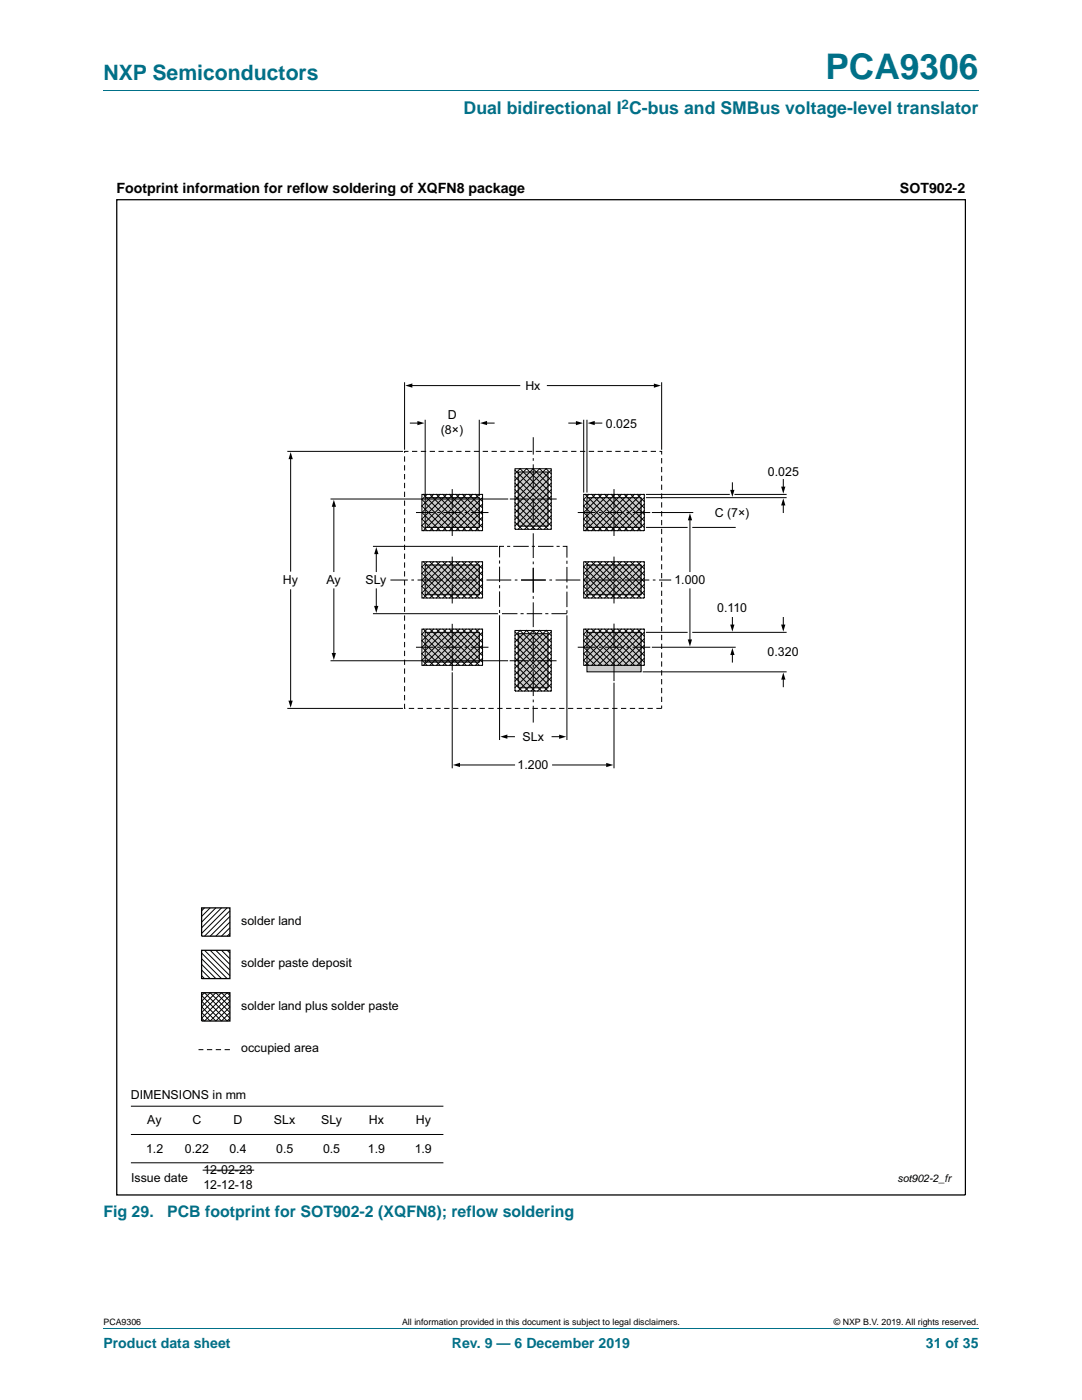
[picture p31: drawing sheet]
<svg xmlns="http://www.w3.org/2000/svg" width="216mm" height="279mm" viewBox="0 0 216 279" stroke-linecap="round" stroke-linejoin="round" font-family="sans-serif">
<defs><g id="words">
<text font-size="7" fill="#007088" x="164.7" y="15.8">PCA9306</text>
<text font-size="4.2" fill="#007088" x="20.6" y="16">NXP Semiconductors</text>
<text font-size="3.5" fill="#007088" x="92.5" y="22.8">Dual bidirectional I C-bus and SMBus voltage-level translator</text>
<g font-size="3.2" fill="#007088">
<text x="20.6" y="242.8">Fig 29.</text>
<text x="33.3" y="242.8">PCB footprint for SOT902-2 (XQFN8); reflow soldering</text>
</g>
<g font-size="2.8">
<text x="23.2" y="38.6">Footprint information for reflow soldering of XQFN8 package</text>
<text x="179.6" y="38.6">SOT902-2</text>
</g>
<g font-size="2.8" fill="#007088">
<text x="20.6" y="269.1">Product data sheet</text>
<text x="90.2" y="269.1">Rev. 9 — 6 December 2019</text>
<text x="184.8" y="269.1">31 of 35</text>
</g>
<text font-size="2.6" fill="#007088" x="124" y="21.7">2</text>
<g font-size="2.5">
<text x="104.8" y="77.8">Hx</text>
<text x="89.3" y="83.7">D</text>
<text x="87.9" y="86.6">(8×)</text>
<text x="120.9" y="85.4">0.025</text>
<text x="153.2" y="95.1">0.025</text>
<text x="142.6" y="103.2">C (7×)</text>
<text x="56.5" y="116.6">Hy</text>
<text x="65.2" y="116.6">Ay</text>
<text x="73" y="116.6">SLy</text>
<text x="134.6" y="116.6">1.000</text>
<text x="143.1" y="122.2">0.110</text>
<text x="153.2" y="131">0.320</text>
<text x="104.3" y="147.9">SLx</text>
<text x="103.3" y="153.5">1.200</text>
<text x="48.1" y="184.6">solder land</text>
<text x="48.1" y="193.1">solder paste deposit</text>
<text x="48.1" y="201.5">solder land plus solder paste</text>
<text x="48.1" y="210">occupied area</text>
<text x="26.1" y="219.3">DIMENSIONS in mm</text>
<text x="29.4" y="224.4">Ay</text>
<text x="38.4" y="224.4">C</text>
<text x="46.6" y="224.4">D</text>
<text x="54.7" y="224.4">SLx</text>
<text x="64.1" y="224.4">SLy</text>
<text x="73.6" y="224.4">Hx</text>
<text x="83" y="224.4">Hy</text>
<text x="29.1" y="230">1.2</text>
<text x="36.9" y="230">0.22</text>
<text x="45.8" y="230">0.4</text>
<text x="55.1" y="230">0.5</text>
<text x="64.5" y="230">0.5</text>
<text x="73.4" y="230">1.9</text>
<text x="82.7" y="230">1.9</text>
<text x="26.2" y="235.9">Issue date</text>
<text x="40.6" y="234.4">12-02-23</text>
<text x="40.6" y="237.3">12-12-18</text>
</g>
<text font-size="2.1" x="179.1" y="235.9">sot902-2_fr</text>
<g font-size="1.8">
<text x="20.6" y="264.5">PCA9306</text>
<text x="80.2" y="264.5">All information provided in this document is subject to legal disclaimers.</text>
<text x="166.4" y="264.5">© NXP B.V. 2019. All rights reserved.</text>
</g>
</g></defs>
<path d="M20.6 18.2h174.7M20.6 265.1h174.7" fill="none" stroke="#007088" stroke-width=".2"/>
<path d="M23.3 39.9h169.3v198.6h-169.3zM40.2 198.1h5.7v5.7h-5.7zM40.2 181.2h5.7v5.6h-5.7zM40.2 189.7h5.7v5.6h-5.7z" fill="none" stroke="#000" stroke-width=".25"/>
<g fill="none" stroke="#000" stroke-width=".2">
<path d="M40.2 199.8l4 4 1.7-1.7-4-4-1.7 1.7M40.2 190.2l5.1 5.1M40.2 191.3l4 4M40.2 192.5l2.9 2.8M40.2 193.6l1.7 1.7M40.2 194.7l.6 .6M40.8 189.7l5.1 5M40.8 181.2l-.6 .6M41.9 189.7l4 3.9M41.9 181.2l-1.7 1.7M43.1 189.7l2.8 2.8M43.1 181.2l-2.9 2.8"/>
<path d="M44.2 189.7l1.7 1.6M44.2 181.2l-4 4M45.3 189.7l.6 .5M45.3 181.2l-5.1 5.1M45.9 199.8l-1.7-1.7-4 4 1.7 1.7 4-4M45.9 181.8l-5.1 5M45.9 182.9l-4 3.9M45.9 184l-2.8 2.8M45.9 185.2l-1.7 1.6M45.9 186.3l-.6 .5M39.6 209.5h1M40.2 200.9l2.9-2.8 2.8 2.9-2.8 2.8z"/>
<path d="M40.2 203.2l.6 .6 5.1-5.1-.6-.6-5.1 5.1M41.3 209.5h1M43.1 209.5h1M44.8 209.5h1.1M45.9 203.2l-5.1-5.1-.6 .6 5.1 5.1 .6-.6M26.1 232.1h62.4M26.1 226.4h62.4M26.1 220.8h62.4M40.4 233.5h10.3"/>
</g>
<path d="M117.1 126.2h10.8v7.9h-10.8z" fill="#ccc"/>
<g fill="none" stroke="#000" stroke-width=".2">
<path d="M82 77h21.7M109.2 77h21.6M58 91.4v22.6M80.7 91.1v1M80.7 92.8v1.1M80.7 94.6v1.1M80.7 96.4v1M80.7 98.1v1.1M80.7 99.9v1M81.5 90.1h-.8v.3M81.9 84.4h1.7M82.2 90.1h1.1"/>
<path d="M84 90.1h1M84.2 98.7h12.1v7.2h-12.1zM85.7 90.1h1.1M87.5 90.1h1.1M89.3 90.1h1M91 90.1h1.1M92.8 90.1h1.1M94.6 90.1h1M96.3 90.1h1.1M96.9 84.4h1.7M98.1 90.1h1M99.8 90.1h1.1"/>
<path d="M101.6 90.1h1.1M103.4 90.1h1M105.1 90.1h1.1M106.9 90.1h1.1M108.7 90.1h1M110.4 90.1h1.1M112.2 90.1h1.1M114 90.1h1M115.7 90.1h1.1M116.5 98.7h12.1v7.2h-12.1zM117.5 90.1h1M119.3 90.1h1"/>
<path d="M121 90.1h1.1M122.8 90.1h1M124.5 90.1h1.1M126.3 90.1h1.1M128.1 90.1h1M129.8 90.1h1.1M131.6 90.1h.4v.6M132 91.4v1.1M132 93.2v1M132 94.9v1.1M132 96.7v1.1M132 98.5v1"/>
<path d="M146.1 96.4v1.7M58 117.7v22.4M66.6 100.9v13.2M66.6 117.5v13.1M75.1 110.3v3.8M75.1 117.5v3.7M80.7 101.7v1M80.7 103.4v1.1M80.7 105.2v1M80.7 106.9v1.1M80.7 108.7v1.1M80.7 110.5v1"/>
<path d="M80.7 112.2v1.1M80.7 114v1.1M80.7 115.8v1M80.7 117.5v1.1M80.7 119.3v1.1M84.2 112.1h12.1v7.2h-12.1zM132 100.2v1.1M132 102v1.1M132 103.8v1M132 105.5v1.1M132 107.3v1.1M132 109.1v1"/>
<path d="M132 110.8v1.1M132 112.6v1M132 114.4v1M132 116.1v1.1M132 117.9v1M132 119.6v1.1M137.7 103.6v10.5M137.7 117.5v10.4M80.7 121.1v1M80.7 122.8v1.1M80.7 124.6v1M80.7 126.3v1.1"/>
<path d="M80.7 128.1v1.1M80.7 129.9v1M80.7 131.6v1.1M80.7 133.4v1.1M80.7 135.2v1M80.7 136.9v1.1M80.7 138.7v1.1M84.2 125.6h12.1v7.2h-12.1zM116.5 125.6h12.1v7.2h-12.1zM117.1 126.2h10.8v7.9h-10.8zM132 121.4v1.1M132 123.2v1"/>
<path d="M132 124.9v1.1M132 126.7v1.1M132 128.5v1M132 130.2v1.1M132 132v1M132 133.8v1M132 135.5v1.1M132 137.3v1M132 139v1.1M146.1 123.2v1.7M146.1 130.4v1.7M156.3 123.2v1.7"/>
<path d="M156.3 135.4v1.6M80.7 140.5v.9h.2M81.6 141.4h1M83.3 141.4h1.1M85.1 141.4h1.1M86.9 141.4h1M88.6 141.4h1.1M90.4 141.4h1.1M91.5 152.7h11.2M92.2 141.4h1M93.9 141.4h1.1M95.7 141.4h1"/>
<path d="M97.5 141.4h1M99.2 141.4h1.1M101 147h1.6M101 141.4h1M102.7 141.4h1.1M104.5 141.4h1.1M106.3 141.4h1M108 141.4h1.1M109.8 141.4h1.1M110.2 147h1.7M110.3 152.7h10.9M111.6 141.4h1"/>
<path d="M113.3 141.4h1.1M115.1 141.4h1.1M116.9 141.4h1M118.6 141.4h1.1M120.4 141.4h1M122.1 141.4h1.1M123.9 141.4h1.1M125.7 141.4h1M127.4 141.4h1.1M129.2 141.4h1.1M132 140.8v.6h-1"/>
</g>
<g fill="#000">
<path d="M80.9 77l1.4-.5v.9zM130.5 76.5l1.4 .5-1.4 .4zM58 90.2l.4 1.4h-.8zM83.3 84l1.4 .4-1.4 .5zM95.8 84.4l1.4-.4v.8zM145.7 97.8h.8l-.4 1.4zM66.6 99.7l.4 1.4h-.8zM75.1 109.2l.4 1.4h-.8zM137.7 102.4l.4 1.4h-.8zM57.6 139.8h.8l-.4 1.4zM66.2 130.3h.8l-.4 1.4zM74.6 120.9h.9l-.4 1.4z"/>
<path d="M137.2 127.6h.9l-.4 1.4zM145.7 124.6h.8l-.4 1.5zM146.1 129.3l.5 1.4h-.9zM155.9 124.6h.8l-.4 1.5zM156.3 134.2l.4 1.4h-.8zM90.4 152.7l1.4-.5v.9zM99.8 147l1.4-.4v.8zM111.6 146.6l1.4 .4-1.4 .5zM121 152.3l1.4 .4-1.4 .4z"/>
</g>
<path d="M103.4 94.2h5.9v10.8h-5.9z" fill="#ccc"/>
<path d="M103.4 94.2h5.9v10.8h-5.9z" fill="none" stroke="#000" stroke-width=".2"/>
<path d="M117.1 99.3h10.8v6h-10.8z" fill="#ccc"/>
<path d="M117.1 99.3h10.8v6h-10.8z" fill="none" stroke="#000" stroke-width=".2"/>
<path d="M117.1 112.8h10.8v5.9h-10.8z" fill="#ccc"/>
<path d="M117.1 112.8h10.8v5.9h-10.8z" fill="none" stroke="#000" stroke-width=".2"/>
<path d="M84.8 99.3h10.8v6h-10.8z" fill="#ccc"/>
<path d="M84.8 99.3h10.8v6h-10.8z" fill="none" stroke="#000" stroke-width=".2"/>
<path d="M84.8 112.8h10.8v5.9h-10.8z" fill="#ccc"/>
<path d="M84.8 112.8h10.8v5.9h-10.8z" fill="none" stroke="#000" stroke-width=".2"/>
<path d="M84.8 126.2h10.8v5.9h-10.8z" fill="#ccc"/>
<path d="M84.8 126.2h10.8v5.9h-10.8z" fill="none" stroke="#000" stroke-width=".2"/>
<path d="M103.4 126.5h5.9v10.8h-5.9z" fill="#ccc"/>
<g fill="none" stroke="#000" stroke-width=".2">
<path d="M80.7 76.4v13.3M132 76.4v13.3M57.4 90.1h22.9M66.1 99.6h35.2M84.2 99.7l6.2 6.2M84.5 98.7l7.2 7.2M84.8 83.9v15M85.2 98.7l-1 1M85.8 98.7l7.2 7.2M86.5 98.7l-2.3 2.3M87.1 98.7l7.2 7.2M87.8 98.7l-3.6 3.6"/>
<path d="M88.4 98.7l7.2 7.2M89.1 98.7l-4.9 4.9M89.7 98.7l6.6 6.6M90.2 97.6v3.7M90.4 98.7l-6.2 6.2M91 98.7l5.3 5.3M91.7 98.7l-7.2 7.2M92.3 98.7l4 4M93 98.7l-7.2 7.2M93.6 98.7l2.7 2.7M94.3 98.7l-7.2 7.2M94.9 98.7l1.4 1.4"/>
<path d="M95.6 98.7l-7.2 7.2M95.6 83.9v15M96.2 98.7l.1 .1M96.3 99.3l-6.6 6.6M101.7 99.6h3.7M102.8 94.6l1-1.1 6.2 6.3M102.8 93.8l7.2 7.3M102.8 95.1l7.2 7.3M102.8 96.4l7.2 7.3M102.8 97.7l7.2 7.3M102.8 99l6.6 6.6M102.8 93.5h7.2v12.1h-7.2z"/>
<path d="M105.1 93.5l4.9 5M105.1 93.5l-2.3 2.4M106.1 99.6h.6M106.4 93.5l3.6 3.7M106.4 93.5l-3.6 3.7M106.4 87.3v3.4M106.4 91.4v.6M106.4 92.7v4.9M106.4 98.3v.5M106.4 99.5v5M107.4 99.6h3.7M107.7 93.5l2.3 2.4"/>
<path d="M107.7 93.5l-4.9 5M109 93.5l1 1.1M109 93.5l-6.2 6.3M110 93.8l-7.2 7.3M110 95.1l-7.2 7.3M110 96.4l-7.2 7.3M110 97.7l-7.2 7.3M110 99l-6.6 6.6M113.5 84.4h1.7M116.5 99.7l6.2 6.2M116.5 83.9v14.3M116.8 98.7l7.2 7.2"/>
<path d="M117.1 83.9v14.3M117.5 98.7l-1 1M118.1 98.7l7.2 7.2M118.4 84.4h1.7M118.8 98.7l-2.3 2.3M119.4 98.7l7.2 7.2M120.1 98.7l-3.6 3.6M120.7 98.7l7.2 7.2M121.4 98.7l-4.9 4.9M122 98.7l6.6 6.6M122.5 97.6v3.7M122.7 98.7l-6.2 6.2"/>
<path d="M123.3 98.7l5.3 5.3M124 98.7l-7.2 7.2M124.6 98.7l4 4M125.3 98.7l-7.2 7.2M125.9 98.7l2.7 2.7M126.6 98.7l-7.2 7.2M127.1 98.7l1.5 1.4M127.9 98.7l-7.2 7.2M128.4 98.7l.2 .1M128.6 99.3l-6.6 6.6M129 98.7h16.5M129 99.3h27.9"/>
<path d="M146.7 98.7h10.2M156.3 95.7v1.7M74.5 109h24.8M77.9 115.8h3.5M82.1 115.8h.5M83 102.3h3.5M83.3 115.8h5M84.2 104.9l1 1M84.2 103.6l2.3 2.3M84.2 102.3l3.6 3.6M84.2 101l4.9 4.9M84.5 112.1l7.2 7.2"/>
<path d="M85.2 112.1l-1 1 6.2 6.2M85.8 112.1l7.2 7.2M86.5 112.1l-2.3 2.3 4.9 4.9M87.1 112.1l7.2 7.2M87.2 102.3h.6M87.8 112.1l-3.6 3.6 3.6 3.6M88.4 112.1l7.2 7.2M88.5 102.3h3.5M89 115.8h.5M89.1 112.1l-4.9 4.9 2.3 2.3M89.7 112.1l6.6 6.6M90.2 115.8h4.9"/>
<path d="M90.2 111.1v3.7M90.2 115.5v.5M90.2 116.7v3.7M90.2 102v.6M90.2 103.3v3.7M90.4 112.1l-6.2 6.2 1 1M91 112.1l5.3 5.3M91.7 112.1l-7.2 7.2M92.3 112.1l4 4M92.7 102.3h.5M93 112.1l-7.2 7.2M93.6 112.1l2.7 2.7"/>
<path d="M93.9 102.3h3.6M94.3 112.1l-7.2 7.2M94.9 112.1l1.4 1.4M95.6 112.1l-7.2 7.2M95.8 115.8h.6M96.2 112.1l.1 .1M96.3 116.6l-2.7 2.7M96.3 115.3l-4 4M96.3 119.2l-.1 .1M96.3 117.9l-1.4 1.4M96.3 112.7l-6.6 6.6M96.3 114l-5.3 5.3"/>
<path d="M96.3 105.8l-.1 .1M96.3 104.5l-1.4 1.4M96.3 103.2l-2.7 2.7M96.3 101.9l-4 4M96.3 100.6l-5.3 5.3M97.1 115.8h4.9M99.7 111.9v.6M99.7 113.1v3.1M99.7 116.8v.6M99.7 118v3.1M100.6 109h-.9v2.2M101.2 109h.6"/>
<path d="M102.4 109h3.1M102.7 115.8h.6M102.8 100.3l5.3 5.3M102.8 101.6l4 4M102.8 102.9l2.7 2.7M102.8 104.2l1.4 1.4M102.8 105.5l.1 .1M104 115.8h4.9M106.1 109h.6M106.4 105.2v.5M106.4 106.4v5M106.4 112.1v.5"/>
<path d="M106.4 113.3v5M106.4 119v.5M107.4 109h3M109.6 115.8h.6M110 100.3l-5.3 5.3M110 101.6l-4 4M110 102.9l-2.7 2.7M110 104.2l-1.4 1.4M110 105.5l-.1 .1M110.9 115.8h4.9M111.1 109h.6M112.3 109h.8v2.3"/>
<path d="M113.1 111.9v.6M113.1 113.1v3.1M113.1 116.8v.7M113.1 118.1v3.1M115.3 102.3h3.5M116.5 104.9l1 1M116.5 103.6l2.3 2.3M116.5 102.3l3.6 3.6M116.5 101l4.9 4.9M116.5 112.1h12.1v7.2h-12.1zM116.5 115.8h.5M116.8 112.1l7.2 7.2"/>
<path d="M117.5 112.1l-1 1 6.2 6.2M117.7 115.8h5M118.1 112.1l7.2 7.2M118.8 112.1l-2.3 2.3 4.9 4.9M119.4 112.1l7.2 7.2M119.5 102.3h.5M120.1 112.1l-3.6 3.6 3.6 3.6M120.7 112.1l7.2 7.2M120.8 102.3h3.5M121.4 112.1l-4.9 4.9 2.3 2.3M122 112.1l6.6 6.6M122.5 102v.6"/>
<path d="M122.5 103.3v3.7M122.5 111.1v3.7M122.5 115.5v.5M122.5 116.7v3.7M122.7 112.1l-6.2 6.2 1 1M123.2 112.1l5.4 5.3M123.4 115.8h.5M124 112.1l-7.2 7.2M124.6 112.1l4 4M124.6 115.8h5M125 102.3h.5M125.3 112.1l-7.2 7.2"/>
<path d="M125.8 112.1l2.8 2.7M126.2 102.3h3.5M126.6 112.1l-7.2 7.2M127.1 112.1l1.5 1.4M127.9 112.1l-7.2 7.2M128.4 112.1l.2 .1M128.6 117.9l-1.5 1.4M128.6 116.6l-2.7 2.7M128.6 115.3l-4 4M128.6 119.2l-.2 .1M128.6 114l-5.3 5.3M128.6 112.7l-6.6 6.6"/>
<path d="M128.6 101.9l-4 4M128.6 105.8l-.2 .1M128.6 104.5l-1.5 1.4M128.6 103.2l-2.7 2.7M128.6 100.6l-5.3 5.3M129 105.3h8.1M130.2 102.3h8M130.3 115.8h.5M131.5 115.8h2.4M138.2 105.3h8.5M156.3 100.6v1.7M66.1 131.9h35.2"/>
<path d="M74.5 122.5h24.8M83 129.2h3.5M84.2 131.8l1 1M84.2 130.5l2.3 2.3M84.2 129.2l3.6 3.6M84.2 127.9l4.9 4.9M84.5 125.6l7.2 7.2M85.2 125.6l-1 1 6.2 6.2M85.8 125.6l7.2 7.2M86.5 125.6l-2.3 2.3M87.1 125.6l7.2 7.2M87.2 129.2h.6"/>
<path d="M87.8 125.6l-3.6 3.6M88.4 125.6l7.2 7.2M88.5 129.2h3.5M89.1 125.6l-4.9 4.9M89.7 125.6l6.6 6.6M90.2 134.3v18.9M90.2 124.5v3.7M90.2 128.9v.5M90.2 130.1v3.7M90.4 125.6l-6.2 6.2M91 125.6l5.3 5.3M91.7 125.6l-7.2 7.2"/>
<path d="M92.3 125.6l4 4M92.7 129.2h.5M93 125.6l-7.2 7.2M93.6 125.6l2.7 2.7M93.9 129.2h3.6M94.3 125.6l-7.2 7.2M94.9 125.6l1.4 1.4M95.6 125.6l-7.2 7.2M96.2 125.6l.1 .1M96.3 132.7l-.1 .1M96.3 131.4l-1.4 1.4M96.3 130.1l-2.7 2.7"/>
<path d="M96.3 128.8l-4 4M96.3 126.2l-6.6 6.6M96.3 127.5l-5.3 5.3M99.7 122.9v24.7M99.7 121.7v.6M100.2 122.5h3.1M101.7 131.9h3.7M102.8 126.8l1-1 6.2 6.2M102.8 126.1l7.2 7.2M102.8 127.4l7.2 7.2M102.8 128.7l7.2 7.2M102.8 130l7.2 7.2"/>
<path d="M102.8 131.3l6.6 6.6M102.8 132.6l5.3 5.3M102.8 133.9l4 4M102.8 135.2l2.7 2.7M102.8 136.5l1.4 1.4M102.8 137.8l.1 .1M102.8 125.8h7.2v12.1h-7.2zM103.4 126.5h5.9v10.8h-5.9zM103.9 122.5h.6M105.1 125.8l4.9 4.9M105.1 125.8l-2.3 2.3M105.1 122.5h3.1"/>
<path d="M106.1 131.9h.5M106.4 125.8l3.6 3.6M106.4 125.8l-3.6 3.6M106.4 120.2v5M106.4 125.9v.5M106.4 127.1v4.9M106.4 132.7v.6M106.4 134v4.9M106.4 139.6v.5M107.3 131.9h3.8M107.7 125.8l2.3 2.3M107.7 125.8l-4.9 4.9"/>
<path d="M108.8 122.5h.6M109 125.8l1 1M109 125.8l-6.2 6.2M110 126.1l-7.2 7.2M110 127.4l-7.2 7.2M110 130l-7.2 7.2M110 131.3l-6.6 6.6M110 132.6l-5.3 5.3M110 133.9l-4 4M110 136.5l-1.4 1.4M110 137.8l-.1 .1M110 128.7l-7.2 7.2"/>
<path d="M110 135.2l-2.7 2.7M110 122.5h3.1M113.1 122.9v24.7M113.1 121.8v.6M115.3 129.2h3.5M116.5 131.8l1 1M116.5 130.5l2.3 2.3M116.5 129.2l3.6 3.6M116.8 125.6l7.2 7.2M117.5 125.6l-1 1 6.2 6.2M118.1 125.6l7.2 7.2M118.8 125.6l-2.3 2.3 4.9 4.9"/>
<path d="M119.4 125.6l7.2 7.2M119.5 129.2h.5M120.1 125.6l-3.6 3.6M120.7 125.6l7.2 7.2M120.8 129.2h3.5M121.4 125.6l-4.9 4.9M122 125.6l6.6 6.6M122.5 136.4v16.8M122.5 124.5v4.7M122.5 129.9v.6M122.5 131.2v4.7M122.7 125.6l-6.2 6.2"/>
<path d="M123.2 125.6l5.4 5.3M124 125.6l-7.2 7.2M124.6 125.6l4 4M125 129.2h.5M125.3 125.6l-7.2 7.2M125.8 125.6l2.8 2.7M126.2 129.2h3.5M126.6 125.6l-7.2 7.2M127.1 125.6l1.5 1.4M127.9 125.6l-7.2 7.2M128.3 134.1h28.6M128.4 125.6l.2 .1"/>
<path d="M128.6 128.8l-4 4M128.6 132.7l-.2 .1M128.6 131.4l-1.5 1.4M128.6 130.1l-2.8 2.7M128.6 127.5l-5.4 5.3M128.6 126.2l-6.6 6.6M129 126.2h8.1M130.2 129.2h16.5M138.2 126.2h18.7M57.4 141.4h22.9M106.4 140.9v3.3"/>
</g>
<path d="M114.9 84l1.4 .4-1.4 .5zM117.3 84.4l1.4-.4v.8zM155.9 97.1h.8l-.4 1.4zM156.3 99.5l.4 1.4h-.8z" fill="#000"/>
<use href="#words"/>
</svg>
